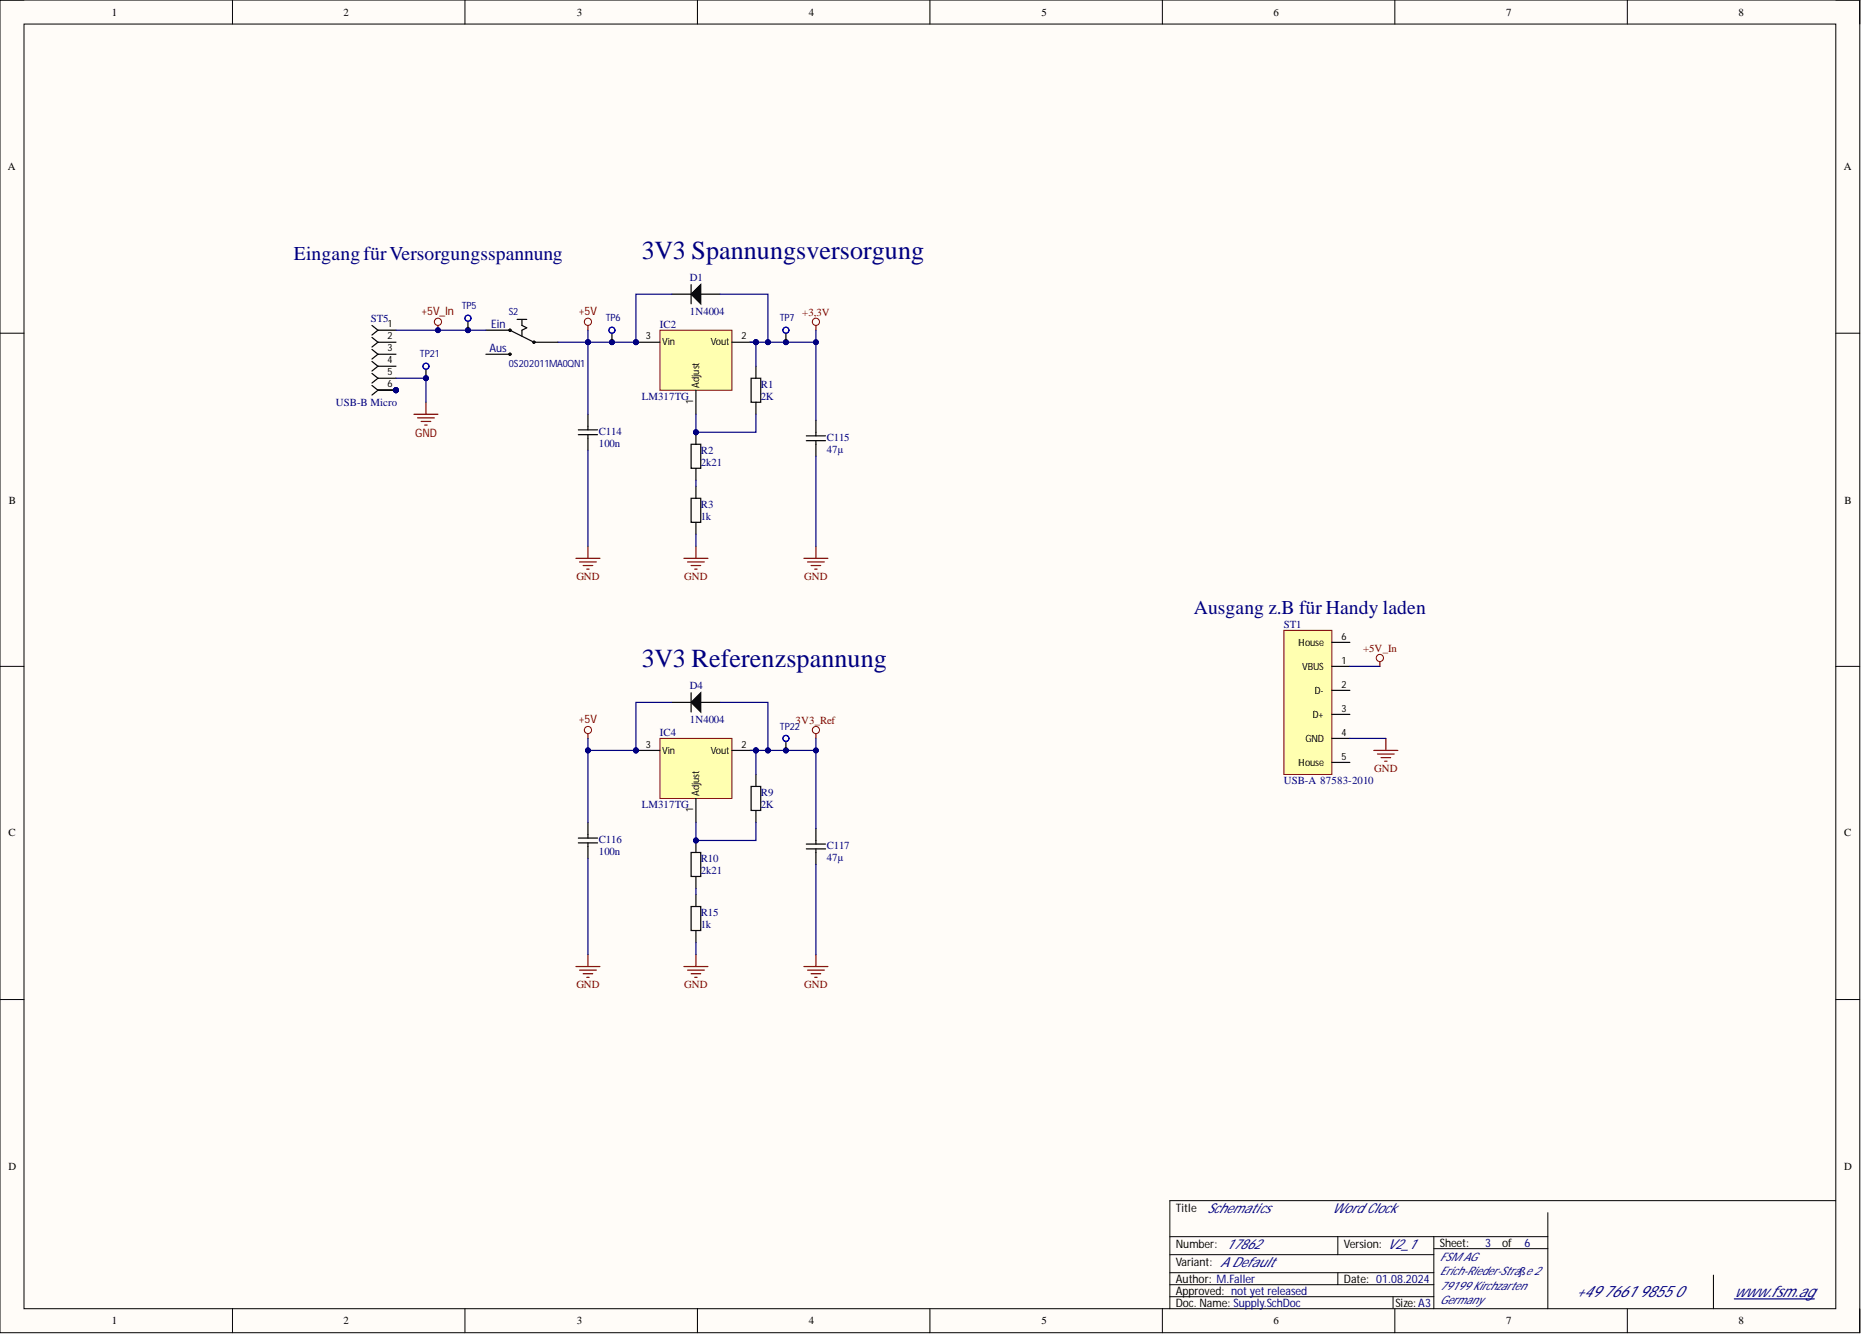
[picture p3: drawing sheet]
<svg xmlns="http://www.w3.org/2000/svg" width="393mm" height="282mm" viewBox="0 0 393 282" stroke-linecap="round" stroke-linejoin="round" font-family="sans-serif">
<defs><g id="words">
<g font-size="5.5" fill="#000080">
<text x="135.7" y="54.6">3V3 Spannungsversorgung</text>
<text x="135.7" y="140.9">3V3 Referenzspannung</text>
</g>
<g font-size="4.1" fill="#000080">
<text x="62.1" y="54.9">Eingang fürVersorgungsspannung</text>
<text x="252.3" y="129.7">Ausgang z.B für Handy laden</text>
</g>
<g font-size="3.3" fill="#000080">
<text x="333.2" y="274.1">+49 7661 9855 0</text>
<text x="366.5" y="274.1">www.fsm.ag</text>
</g>
<g font-size="2.9" fill="#000080">
<text x="255.1" y="256.2">Schematics</text>
<text x="281.5" y="256.2">Word Clock</text>
<text x="259.2" y="263.8">17862</text>
<text x="293.2" y="263.8">V2_1</text>
<text x="257.9" y="267.6">A Default</text>
</g>
<g font-size="2.5" fill="#800000">
<text x="89.1" y="66.6">+5V_In</text>
<text x="122.3" y="66.6">+5V</text>
<text x="87.7" y="92.4">GND</text>
<text x="122.3" y="152.8">+5V</text>
</g>
<g font-size="2.5" fill="#000080">
<text x="103.8" y="69.3">Ein</text>
<text x="103.5" y="74.4">Aus</text>
<text x="313.9" y="263.4">3</text>
<text x="322.3" y="263.4">6</text>
<text x="304.3" y="266.5">FSM AG</text>
<text x="304.3" y="269.5">Erich-Rieder-Straße 2</text>
<text x="304.3" y="272.6">79199Kirchzarten</text>
<text x="304.3" y="275.6">Germany</text>
</g>
<g font-size="2.5">
<text x="248.5" y="256.1">Title</text>
<text x="248.5" y="263.7">Number:</text>
<text x="284" y="263.7">Version:</text>
<text x="304.3" y="263.4">Sheet:</text>
<text x="317.5" y="263.4">of</text>
<text x="248.5" y="267.5">Variant:</text>
<text x="248.5" y="271">Author: M.Faller</text>
<text x="248.5" y="273.6">Approved: not yet released</text>
<text x="284" y="271">Date: 01.08.2024</text>
<text x="248.5" y="276.1">Doc. Name: Supply.SchDoc</text>
<text x="294.9" y="276.1">Size: A3</text>
</g>
<g font-size="2.3">
<text x="23.7" y="3.3">1</text>
<text x="72.6" y="3.3">2</text>
<text x="121.9" y="3.3">3</text>
<text x="170.9" y="3.3">4</text>
<text x="220.1" y="3.3">5</text>
<text x="269.2" y="3.3">6</text>
<text x="318.4" y="3.3">7</text>
<text x="367.5" y="3.3">8</text>
<text x="1.7" y="35.9">A</text>
<text x="389.7" y="35.9">A</text>
<text x="1.9" y="106.4">B</text>
<text x="389.9" y="106.4">B</text>
<text x="1.8" y="176.7">C</text>
<text x="389.8" y="176.7">C</text>
<text x="1.8" y="247.2">D</text>
<text x="389.8" y="247.2">D</text>
<text x="23.7" y="279.8">1</text>
<text x="72.6" y="279.8">2</text>
<text x="121.9" y="279.8">3</text>
<text x="170.9" y="279.8">4</text>
<text x="220.1" y="279.8">5</text>
<text x="269.2" y="279.8">6</text>
<text x="318.4" y="279.8">7</text>
<text x="367.5" y="279.8">8</text>
</g>
<g font-size="2.3" fill="#000080">
<text x="145.8" y="59.4">D1</text>
<text x="78.4" y="68">ST5</text>
<text x="139.5" y="69.3">IC2</text>
<text x="145.8" y="66.5">1N4004</text>
<text x="160.8" y="81.9">R1</text>
<text x="71" y="85.8">USB-B Micro</text>
<text x="135.7" y="84.5">LM317TG</text>
<text x="160.8" y="84.5">2K</text>
<text x="126.6" y="91.8">C114</text>
<text x="126.6" y="94.4">100n</text>
<text x="148.1" y="95.9">R2</text>
<text x="174.7" y="93.1">C115</text>
<text x="174.7" y="95.6">47µ</text>
<text x="148.1" y="98.4">2k21</text>
<text x="148.1" y="107.3">R3</text>
<text x="148.1" y="109.9">1k</text>
<text x="271.4" y="132.7">ST1</text>
<text x="145.8" y="145.6">D4</text>
<text x="139.5" y="155.5">IC4</text>
<text x="145.8" y="152.7">1N4004</text>
<text x="271.4" y="165.7">USB-A 87583-2010</text>
<text x="135.7" y="170.7">LM317TG</text>
<text x="160.8" y="168.2">R9</text>
<text x="160.8" y="170.7">2K</text>
<text x="126.6" y="178.1">C116</text>
<text x="174.7" y="179.4">C117</text>
<text x="126.6" y="180.6">100n</text>
<text x="148.1" y="182.2">R10</text>
<text x="148.1" y="184.7">2k21</text>
<text x="174.7" y="181.9">47µ</text>
<text x="148.1" y="193.6">R15</text>
<text x="148.1" y="196.1">1k</text>
</g>
<g font-size="2.3" fill="#800000">
<text x="169.6" y="66.7">+3,3V</text>
<text x="121.8" y="122.5">GND</text>
<text x="144.6" y="122.5">GND</text>
<text x="170" y="122.5">GND</text>
<text x="288.1" y="137.8">+5V_In</text>
<text x="168.1" y="153">3V3_Ref</text>
<text x="290.5" y="163.1">GND</text>
<text x="121.8" y="208.8">GND</text>
<text x="144.6" y="208.8">GND</text>
<text x="170" y="208.8">GND</text>
</g>
<g font-size="2.1" fill="#000080">
<text x="97.6" y="65.4">TP5</text>
<text x="107.5" y="66.6">S2</text>
<text x="128.1" y="67.9">TP6</text>
<text x="164.8" y="67.9">TP7</text>
<text x="88.8" y="75.5">TP21</text>
<text x="107.5" y="77.6">0S202011MA0QN1</text>
<text x="164.8" y="154.2">TP22</text>
</g>
<g font-size="2.1">
<text x="81.9" y="69.2">1</text>
<text x="81.9" y="71.7">2</text>
<text x="136.5" y="71.7">3</text>
<text x="156.7" y="71.7">2</text>
<text x="81.9" y="74.3">3</text>
<text x="81.9" y="76.8">4</text>
<text x="140" y="73">Vin</text>
<text x="150.2" y="73">Vout</text>
<text x="81.9" y="79.3">5</text>
<text x="81.9" y="81.9">6</text>
<text x="147.8" y="81.9" transform="rotate(-90 147.8 81.9)">Adjust</text>
<text x="146.5" y="85.4" transform="rotate(-90 146.5 85.4)">1</text>
<text x="274.5" y="136.4">House</text>
<text x="283.5" y="135.1">6</text>
<text x="275.2" y="141.5">VBUS</text>
<text x="283.5" y="140.2">1</text>
<text x="277.9" y="146.6">D-</text>
<text x="283.5" y="145.3">2</text>
<text x="277.4" y="151.6">D+</text>
<text x="283.5" y="150.4">3</text>
<text x="283.5" y="155.4">4</text>
<text x="136.5" y="158">3</text>
<text x="140" y="159.2">Vin</text>
<text x="150.2" y="159.2">Vout</text>
<text x="156.7" y="158">2</text>
<text x="274.5" y="161.8">House</text>
<text x="275.9" y="156.7">GND</text>
<text x="283.5" y="160.5">5</text>
<text x="146.5" y="171.7" transform="rotate(-90 146.5 171.7)">1</text>
<text x="147.8" y="168.2" transform="rotate(-90 147.8 168.2)">Adjust</text>
</g>
</g></defs>
<path d="M0 0h393.1v281.6h-393.1z" fill-rule="evenodd" fill="#fffcf8"/>
<path d="M0 0h393.1v281.6h-393.1z" fill="none" stroke="#000" stroke-width=".21"/>
<path d="M5.1 5.1h382.9v271.4h-382.9z" fill-rule="evenodd" fill="#fffcf8"/>
<g fill="none" stroke="#000" stroke-width=".21">
<path d="M0 0h5.1M5.1 5.1h382.9v271.4h-382.9zM49.1 0v5.1M98.3 0v5.1M147.4 0v5.1M196.5 0v5.1M245.7 0v5.1M294.8 0v5.1M344 0v5.1M388 0h5.1v5.1M0 70.4h5.1M388 70.4h5.1"/>
<path d="M0 140.8h5.1M388 140.8h5.1M0 211.2h5.1M388 211.2h5.1M327.2 256.2v20.3M388 253.7h-140.7v22.8M49.1 276.5v5.1M98.3 276.5v5.1M147.4 276.5v5.1M196.5 276.5v5.1M245.7 276.5v5.1M247.3 271.5h55.8"/>
<path d="M247.3 274h55.8M247.3 261.3h79.9M247.3 268.9h55.8M247.3 265.1h55.8M282.8 261.3v3.8M282.8 268.9v2.6M294.4 274v2.5M294.8 276.5v5.1M303.1 261.3v15.2M303.1 263.8h24.1M344 276.5v5.1M362.2 269.4v7.1"/>
<path d="M393.1 276.5v5.1"/>
</g>
<path d="M366.6 274.5h16.9" fill="none" stroke="#000080" stroke-width=".25"/>
<circle cx="159.8" cy="72.3" r=".51" fill="#000080"/>
<circle cx="159.8" cy="72.3" r=".51" fill="none" stroke="#000080" stroke-width=".21"/>
<circle cx="134.4" cy="72.3" r=".51" fill="#000080"/>
<circle cx="134.4" cy="72.3" r=".51" fill="none" stroke="#000080" stroke-width=".21"/>
<path d="M139.5 69.8h15.2v12.7h-15.2z" fill-rule="evenodd" fill="#ffffb0"/>
<path d="M139.5 69.8h15.2v12.7h-15.2z" fill="none" stroke="#800000" stroke-width=".21"/>
<path d="M154.7 72.3h5.1" fill="none" stroke="#000" stroke-width=".25"/>
<circle cx="159.8" cy="72.3" r=".51" fill="#000080"/>
<circle cx="159.8" cy="72.3" r=".51" fill="none" stroke="#000080" stroke-width=".21"/>
<path d="M134.4 72.3h5.1M147.1 82.5v5" fill="none" stroke="#000" stroke-width=".25"/>
<circle cx="134.4" cy="72.3" r=".51" fill="#000080"/>
<circle cx="134.4" cy="72.3" r=".51" fill="none" stroke="#000080" stroke-width=".21"/>
<g fill="none" stroke="#000" stroke-width=".25">
<path d="M142 62.2h4.1M146.1 60.1v4.1M148.1 60.1v4.1l-2-2zM148.1 62.2h4.1M158.8 79.9h2v5.1h-2zM159.8 77.4v2.5M122.2 90.8h4.1M122.2 91.8h4.1M124.3 87.5v3.3M124.3 91.8v3.3M159.8 85v2.5M170.4 92.1h4.1"/>
<path d="M170.4 93.1h4.1M172.5 88.8v3.3M172.5 93.1v3.3"/>
</g>
<path d="M148.1 60.1v4.1l-2-2z" fill="#000"/>
<path d="M144.6 118h5M145.3 118.7h3.6M146.1 119.5h2M147.1 115.4v2.6M146.8 120.3h.5" fill="none" stroke="#800000" stroke-width=".25"/>
<circle cx="147.1" cy="91.3" r=".51" fill="#000080"/>
<circle cx="147.1" cy="91.3" r=".51" fill="none" stroke="#000080" stroke-width=".21"/>
<path d="M147.1 91.3v2.6" fill="none" stroke="#000" stroke-width=".25"/>
<circle cx="147.1" cy="91.3" r=".51" fill="#000080"/>
<circle cx="147.1" cy="91.3" r=".51" fill="none" stroke="#000080" stroke-width=".21"/>
<path d="M146.1 93.9h2v5h-2zM147.1 98.9v2.6M146.1 105.3h2v5.1h-2zM147.1 102.8v2.5M147.1 110.4v2.5" fill="none" stroke="#000" stroke-width=".25"/>
<circle cx="172.5" cy="68" r=".76" fill="none" stroke="#800000" stroke-width=".21"/>
<path d="M172.5 68.8v1" fill="none" stroke="#800000" stroke-width=".25"/>
<path d="M142 62.2h-7.6v10.1" fill="none" stroke="#000080" stroke-width=".25"/>
<circle cx="134.4" cy="72.3" r=".51" fill="#000080"/>
<circle cx="134.4" cy="72.3" r=".51" fill="none" stroke="#000080" stroke-width=".21"/>
<path d="M124.3 72.3h10.1" fill="none" stroke="#000080" stroke-width=".25"/>
<circle cx="134.4" cy="72.3" r=".51" fill="#000080"/>
<circle cx="134.4" cy="72.3" r=".51" fill="none" stroke="#000080" stroke-width=".21"/>
<circle cx="129.3" cy="72.3" r=".51" fill="#000080"/>
<circle cx="129.3" cy="72.3" r=".51" fill="none" stroke="#000080" stroke-width=".21"/>
<circle cx="124.3" cy="72.3" r=".51" fill="#000080"/>
<circle cx="124.3" cy="72.3" r=".51" fill="none" stroke="#000080" stroke-width=".21"/>
<path d="M124.3 72.3v15.2" fill="none" stroke="#000080" stroke-width=".25"/>
<circle cx="124.3" cy="72.3" r=".51" fill="#000080"/>
<circle cx="124.3" cy="72.3" r=".51" fill="none" stroke="#000080" stroke-width=".21"/>
<path d="M152.2 62.2h10.1v10.1" fill="none" stroke="#000080" stroke-width=".25"/>
<circle cx="162.3" cy="72.3" r=".51" fill="#000080"/>
<circle cx="162.3" cy="72.3" r=".51" fill="none" stroke="#000080" stroke-width=".21"/>
<path d="M147.1 87.5v3.8h12.7v-3.8" fill="none" stroke="#000080" stroke-width=".25"/>
<circle cx="147.1" cy="91.3" r=".51" fill="#000080"/>
<circle cx="147.1" cy="91.3" r=".51" fill="none" stroke="#000080" stroke-width=".21"/>
<path d="M162.3 72.3h10.2v16.5M147.1 101.5v1.3" fill="none" stroke="#000080" stroke-width=".25"/>
<circle cx="172.5" cy="72.3" r=".51" fill="#000080"/>
<circle cx="172.5" cy="72.3" r=".51" fill="none" stroke="#000080" stroke-width=".21"/>
<circle cx="166.1" cy="72.3" r=".51" fill="#000080"/>
<circle cx="166.1" cy="72.3" r=".51" fill="none" stroke="#000080" stroke-width=".21"/>
<circle cx="162.3" cy="72.3" r=".51" fill="#000080"/>
<circle cx="162.3" cy="72.3" r=".51" fill="none" stroke="#000080" stroke-width=".21"/>
<path d="M117.9 72.3h6.4" fill="none" stroke="#000080" stroke-width=".25"/>
<circle cx="124.3" cy="72.3" r=".51" fill="#000080"/>
<circle cx="124.3" cy="72.3" r=".51" fill="none" stroke="#000080" stroke-width=".21"/>
<path d="M172.5 69.8v2.5" fill="none" stroke="#000080" stroke-width=".25"/>
<circle cx="172.5" cy="72.3" r=".51" fill="#000080"/>
<circle cx="172.5" cy="72.3" r=".51" fill="none" stroke="#000080" stroke-width=".21"/>
<path d="M271.4 133.2h10.1v30.4h-10.1z" fill-rule="evenodd" fill="#ffffb0"/>
<g fill="none" stroke="#800000" stroke-width=".21">
<path d="M271.4 133.2h10.1v30.4h-10.1z"/>
<circle cx="124.3" cy="68" r=".76"/>
<circle cx="291.6" cy="139" r=".76"/>
</g>
<path d="M281.5 135.7h3.8M281.5 140.8h3.8M281.5 145.9h3.8M281.5 151h3.8M281.5 156h3.8M281.5 161.1h3.8" fill="none" stroke="#000" stroke-width=".25"/>
<path d="M124.3 68.8v1M87.5 87.5h5.1M88.3 88.3h3.5M89 89.1h2M89.8 89.8h.5M90 85v2.5M291.6 139.8v1M290.4 158.6h5.1M291.1 159.3h3.6M292.9 156v2.6M291.9 160.1h2M292.7 160.8h.5" fill="none" stroke="#800000" stroke-width=".25"/>
<path d="M159.8 72.3v5.1M285.3 156h7.6M285.3 140.8h6.3" fill="none" stroke="#000080" stroke-width=".25"/>
<circle cx="159.8" cy="72.3" r=".51" fill="#000080"/>
<circle cx="159.8" cy="72.3" r=".51" fill="none" stroke="#000080" stroke-width=".21"/>
<path d="M124.3 69.8v2.5" fill="none" stroke="#000080" stroke-width=".25"/>
<circle cx="124.3" cy="72.3" r=".51" fill="#000080"/>
<circle cx="124.3" cy="72.3" r=".51" fill="none" stroke="#000080" stroke-width=".21"/>
<g fill="none" stroke="#000" stroke-width=".25">
<path d="M102.7 69.8h5.1l5.1 2.5h5M102.7 74.8h5.1M109.3 67.5h2M110.3 67.5v1.3l1 .5-1 .5v1.2"/>
<circle cx="107.8" cy="69.8" r=".21"/>
<circle cx="107.8" cy="74.8" r=".21"/>
<circle cx="112.9" cy="72.3" r=".21"/>
</g>
<circle cx="83.7" cy="82.5" r=".51" fill="#000080"/>
<circle cx="83.7" cy="82.5" r=".51" fill="none" stroke="#000080" stroke-width=".21"/>
<circle cx="83.7" cy="82.5" r=".51" fill="#000080"/>
<circle cx="83.7" cy="82.5" r=".51" fill="none" stroke="#000080" stroke-width=".21"/>
<circle cx="83.7" cy="82.5" r=".51" fill="#000080"/>
<circle cx="83.7" cy="82.5" r=".51" fill="none" stroke="#000080" stroke-width=".21"/>
<circle cx="83.7" cy="82.5" r=".51" fill="#000080"/>
<circle cx="83.7" cy="82.5" r=".51" fill="none" stroke="#000080" stroke-width=".21"/>
<g fill="none" stroke="#000" stroke-width=".25">
<path d="M78.6 73.8l1.3 1M78.6 76.4l1.3 1M78.6 68.8l1.3 1M78.6 71.3l1.3 1M78.6 78.9l1.3 1M79.9 74.8h3.8M79.9 74.8l-1.3 1.1M79.9 77.4h3.8M79.9 77.4l-1.3 1M79.9 69.8h3.8M79.9 69.8l-1.3 1M79.9 72.3h3.8"/>
<path d="M79.9 72.3l-1.3 1M79.9 79.9h3.8M79.9 79.9l-1.3 1M79.9 82.5h3.8"/>
</g>
<circle cx="83.7" cy="82.5" r=".51" fill="#000080"/>
<circle cx="83.7" cy="82.5" r=".51" fill="none" stroke="#000080" stroke-width=".21"/>
<path d="M78.6 81.4l1.3 1.1M79.9 82.5l-1.3 1M79.9 82.5h3.8" fill="none" stroke="#000" stroke-width=".25"/>
<circle cx="83.7" cy="82.5" r=".51" fill="#000080"/>
<circle cx="83.7" cy="82.5" r=".51" fill="none" stroke="#000080" stroke-width=".21"/>
<path d="M79.9 82.5h3.8" fill="none" stroke="#000" stroke-width=".25"/>
<circle cx="83.7" cy="82.5" r=".51" fill="#000080"/>
<circle cx="83.7" cy="82.5" r=".51" fill="none" stroke="#000080" stroke-width=".21"/>
<path d="M79.9 82.5h3.8" fill="none" stroke="#000" stroke-width=".25"/>
<circle cx="83.7" cy="82.5" r=".51" fill="#000080"/>
<circle cx="83.7" cy="82.5" r=".51" fill="none" stroke="#000080" stroke-width=".21"/>
<path d="M83.7 69.8h19" fill="none" stroke="#000080" stroke-width=".25"/>
<circle cx="92.6" cy="69.8" r=".51" fill="#000080"/>
<circle cx="92.6" cy="69.8" r=".51" fill="none" stroke="#000080" stroke-width=".21"/>
<circle cx="98.9" cy="69.8" r=".51" fill="#000080"/>
<circle cx="98.9" cy="69.8" r=".51" fill="none" stroke="#000080" stroke-width=".21"/>
<circle cx="92.6" cy="68" r=".76" fill="none" stroke="#800000" stroke-width=".21"/>
<path d="M92.6 68.8v1" fill="none" stroke="#800000" stroke-width=".25"/>
<circle cx="92.6" cy="69.8" r=".51" fill="#000080"/>
<circle cx="92.6" cy="69.8" r=".51" fill="none" stroke="#000080" stroke-width=".21"/>
<path d="M121.7 118h5.1M122.5 118.7h3.5M123.3 119.5h2M124.3 115.4v2.6M169.9 118h5.1M170.7 118.7h3.5M171.4 119.5h2.1M172.5 115.4v2.6M124 120.3h.5M172.2 120.3h.5" fill="none" stroke="#800000" stroke-width=".25"/>
<path d="M124.3 95.1v20.3M172.5 96.4v19" fill="none" stroke="#000080" stroke-width=".25"/>
<circle cx="98.9" cy="69.8" r=".51" fill="#000080"/>
<circle cx="98.9" cy="69.8" r=".51" fill="none" stroke="#000080" stroke-width=".21"/>
<circle cx="98.9" cy="67.2" r=".63" fill="none" stroke="#00f" stroke-width=".25"/>
<path d="M98.9 69.1v.7" fill="none" stroke="#000" stroke-width=".25"/>
<circle cx="98.9" cy="69.8" r=".51" fill="#000080"/>
<circle cx="98.9" cy="69.8" r=".51" fill="none" stroke="#000080" stroke-width=".21"/>
<path d="M98.9 68v1.3" fill="none" stroke="#000" stroke-width=".25"/>
<circle cx="129.3" cy="72.3" r=".51" fill="#000080"/>
<circle cx="129.3" cy="72.3" r=".51" fill="none" stroke="#000080" stroke-width=".21"/>
<circle cx="129.3" cy="69.8" r=".63" fill="none" stroke="#00f" stroke-width=".25"/>
<path d="M129.3 71.7v.6" fill="none" stroke="#000" stroke-width=".25"/>
<circle cx="129.3" cy="72.3" r=".51" fill="#000080"/>
<circle cx="129.3" cy="72.3" r=".51" fill="none" stroke="#000080" stroke-width=".21"/>
<path d="M129.3 70.5v1.3" fill="none" stroke="#000" stroke-width=".25"/>
<circle cx="166.1" cy="72.3" r=".51" fill="#000080"/>
<circle cx="166.1" cy="72.3" r=".51" fill="none" stroke="#000080" stroke-width=".21"/>
<g fill="none" stroke="#00f" stroke-width=".25">
<circle cx="166.1" cy="69.8" r=".63"/>
<circle cx="166.1" cy="69.8" r=".64"/>
</g>
<path d="M166.1 71.7v.6" fill="none" stroke="#000" stroke-width=".25"/>
<circle cx="166.1" cy="72.3" r=".51" fill="#000080"/>
<circle cx="166.1" cy="72.3" r=".51" fill="none" stroke="#000080" stroke-width=".21"/>
<path d="M166.1 70.5v1.3" fill="none" stroke="#000" stroke-width=".25"/>
<circle cx="90" cy="79.9" r=".51" fill="#000080"/>
<circle cx="90" cy="79.9" r=".51" fill="none" stroke="#000080" stroke-width=".21"/>
<g fill="none" stroke="#00f" stroke-width=".25">
<circle cx="90" cy="77.4" r=".63"/>
<circle cx="90" cy="77.4" r=".64"/>
</g>
<path d="M90 79.3v.6" fill="none" stroke="#000" stroke-width=".25"/>
<circle cx="90" cy="79.9" r=".51" fill="#000080"/>
<circle cx="90" cy="79.9" r=".51" fill="none" stroke="#000080" stroke-width=".21"/>
<path d="M90 78.1v1.3" fill="none" stroke="#000" stroke-width=".25"/>
<circle cx="159.8" cy="158.6" r=".51" fill="#000080"/>
<circle cx="159.8" cy="158.6" r=".51" fill="none" stroke="#000080" stroke-width=".21"/>
<circle cx="134.4" cy="158.6" r=".51" fill="#000080"/>
<circle cx="134.4" cy="158.6" r=".51" fill="none" stroke="#000080" stroke-width=".21"/>
<path d="M139.5 156h15.2v12.7h-15.2z" fill-rule="evenodd" fill="#ffffb0"/>
<path d="M139.5 156h15.2v12.7h-15.2z" fill="none" stroke="#800000" stroke-width=".21"/>
<path d="M154.7 158.6h5.1" fill="none" stroke="#000" stroke-width=".25"/>
<circle cx="159.8" cy="158.6" r=".51" fill="#000080"/>
<circle cx="159.8" cy="158.6" r=".51" fill="none" stroke="#000080" stroke-width=".21"/>
<path d="M134.4 158.6h5.1M147.1 168.7v5.1" fill="none" stroke="#000" stroke-width=".25"/>
<circle cx="134.4" cy="158.6" r=".51" fill="#000080"/>
<circle cx="134.4" cy="158.6" r=".51" fill="none" stroke="#000080" stroke-width=".21"/>
<g fill="none" stroke="#000" stroke-width=".25">
<path d="M142 148.4h4.1M146.1 146.4v4M148.1 146.4v4l-2-2zM148.1 148.4h4.1M122.2 177.1h4.1M122.2 178.1h4.1M124.3 173.8v3.3M124.3 178.1v3.3M158.8 166.2h2v5h-2zM159.8 163.6v2.6M159.8 171.2v2.6M170.4 178.3h4.1"/>
<path d="M170.4 179.4h4.1M172.5 175.1v3.2M172.5 179.4v3.3"/>
</g>
<path d="M148.1 146.4v4l-2-2z" fill="#000"/>
<path d="M144.6 204.2h5M145.3 205h3.6M146.1 205.7h2M146.8 206.5h.5M147.1 201.7v2.5" fill="none" stroke="#800000" stroke-width=".25"/>
<circle cx="147.1" cy="177.6" r=".51" fill="#000080"/>
<circle cx="147.1" cy="177.6" r=".51" fill="none" stroke="#000080" stroke-width=".21"/>
<path d="M147.1 177.6v2.5" fill="none" stroke="#000" stroke-width=".25"/>
<circle cx="147.1" cy="177.6" r=".51" fill="#000080"/>
<circle cx="147.1" cy="177.6" r=".51" fill="none" stroke="#000080" stroke-width=".21"/>
<path d="M146.1 180.1h2v5.1h-2zM146.1 191.5h2v5.1h-2zM147.1 185.2v2.5M147.1 189v2.5M147.1 196.6v2.6" fill="none" stroke="#000" stroke-width=".25"/>
<circle cx="172.5" cy="154.3" r=".76" fill="none" stroke="#800000" stroke-width=".21"/>
<path d="M172.5 155v1" fill="none" stroke="#800000" stroke-width=".25"/>
<path d="M142 148.4h-7.6v10.2" fill="none" stroke="#000080" stroke-width=".25"/>
<circle cx="134.4" cy="158.6" r=".51" fill="#000080"/>
<circle cx="134.4" cy="158.6" r=".51" fill="none" stroke="#000080" stroke-width=".21"/>
<path d="M124.3 158.6h10.1" fill="none" stroke="#000080" stroke-width=".25"/>
<circle cx="134.4" cy="158.6" r=".51" fill="#000080"/>
<circle cx="134.4" cy="158.6" r=".51" fill="none" stroke="#000080" stroke-width=".21"/>
<circle cx="124.3" cy="158.6" r=".51" fill="#000080"/>
<circle cx="124.3" cy="158.6" r=".51" fill="none" stroke="#000080" stroke-width=".21"/>
<path d="M124.3 158.6v15.2" fill="none" stroke="#000080" stroke-width=".25"/>
<circle cx="124.3" cy="158.6" r=".51" fill="#000080"/>
<circle cx="124.3" cy="158.6" r=".51" fill="none" stroke="#000080" stroke-width=".21"/>
<path d="M152.2 148.4h10.1v10.2" fill="none" stroke="#000080" stroke-width=".25"/>
<circle cx="162.3" cy="158.6" r=".51" fill="#000080"/>
<circle cx="162.3" cy="158.6" r=".51" fill="none" stroke="#000080" stroke-width=".21"/>
<path d="M147.1 173.8v3.8h12.7v-3.8M147.1 199.2v2.5" fill="none" stroke="#000080" stroke-width=".25"/>
<circle cx="147.1" cy="177.6" r=".51" fill="#000080"/>
<circle cx="147.1" cy="177.6" r=".51" fill="none" stroke="#000080" stroke-width=".21"/>
<path d="M162.3 158.6h10.2v16.5M147.1 187.7v1.3" fill="none" stroke="#000080" stroke-width=".25"/>
<circle cx="172.5" cy="158.6" r=".51" fill="#000080"/>
<circle cx="172.5" cy="158.6" r=".51" fill="none" stroke="#000080" stroke-width=".21"/>
<circle cx="166.1" cy="158.6" r=".51" fill="#000080"/>
<circle cx="166.1" cy="158.6" r=".51" fill="none" stroke="#000080" stroke-width=".21"/>
<circle cx="162.3" cy="158.6" r=".51" fill="#000080"/>
<circle cx="162.3" cy="158.6" r=".51" fill="none" stroke="#000080" stroke-width=".21"/>
<path d="M172.5 156v2.6" fill="none" stroke="#000080" stroke-width=".25"/>
<circle cx="172.5" cy="158.6" r=".51" fill="#000080"/>
<circle cx="172.5" cy="158.6" r=".51" fill="none" stroke="#000080" stroke-width=".21"/>
<circle cx="124.3" cy="154.3" r=".76" fill="none" stroke="#800000" stroke-width=".21"/>
<path d="M124.3 155v1" fill="none" stroke="#800000" stroke-width=".25"/>
<path d="M159.8 158.6v5" fill="none" stroke="#000080" stroke-width=".25"/>
<circle cx="159.8" cy="158.6" r=".51" fill="#000080"/>
<circle cx="159.8" cy="158.6" r=".51" fill="none" stroke="#000080" stroke-width=".21"/>
<path d="M124.3 156v2.6" fill="none" stroke="#000080" stroke-width=".25"/>
<circle cx="124.3" cy="158.6" r=".51" fill="#000080"/>
<circle cx="124.3" cy="158.6" r=".51" fill="none" stroke="#000080" stroke-width=".21"/>
<path d="M121.7 204.2h5.1M122.5 205h3.5M123.3 205.7h2M124 206.5h.5M124.3 201.7v2.5M169.9 204.2h5.1M170.7 205h3.5M171.4 205.7h2.1M172.2 206.5h.5M172.5 201.7v2.5" fill="none" stroke="#800000" stroke-width=".25"/>
<path d="M124.3 181.4v20.3M172.5 182.7v19" fill="none" stroke="#000080" stroke-width=".25"/>
<circle cx="166.1" cy="158.6" r=".51" fill="#000080"/>
<circle cx="166.1" cy="158.6" r=".51" fill="none" stroke="#000080" stroke-width=".21"/>
<circle cx="166.1" cy="156" r=".63" fill="none" stroke="#00f" stroke-width=".25"/>
<path d="M166.1 157.9v.7" fill="none" stroke="#000" stroke-width=".25"/>
<circle cx="166.1" cy="158.6" r=".51" fill="#000080"/>
<circle cx="166.1" cy="158.6" r=".51" fill="none" stroke="#000080" stroke-width=".21"/>
<path d="M166.1 156.8v1.3" fill="none" stroke="#000" stroke-width=".25"/>
<path d="M83.7 79.9h6.3v5.1" fill="none" stroke="#000080" stroke-width=".25"/>
<circle cx="90" cy="79.9" r=".51" fill="#000080"/>
<circle cx="90" cy="79.9" r=".51" fill="none" stroke="#000080" stroke-width=".21"/>
<path d="M147.1 112.9v2.5M158.5 158.6h3.8" fill="none" stroke="#000080" stroke-width=".25"/>
<circle cx="159.8" cy="158.6" r=".51" fill="#000080"/>
<circle cx="159.8" cy="158.6" r=".51" fill="none" stroke="#000080" stroke-width=".21"/>
<circle cx="162.3" cy="158.6" r=".51" fill="#000080"/>
<circle cx="162.3" cy="158.6" r=".51" fill="none" stroke="#000080" stroke-width=".21"/>
<path d="M158.5 72.3h3.8" fill="none" stroke="#000080" stroke-width=".25"/>
<circle cx="159.8" cy="72.3" r=".51" fill="#000080"/>
<circle cx="159.8" cy="72.3" r=".51" fill="none" stroke="#000080" stroke-width=".21"/>
<circle cx="162.3" cy="72.3" r=".51" fill="#000080"/>
<circle cx="162.3" cy="72.3" r=".51" fill="none" stroke="#000080" stroke-width=".21"/>
<use href="#words"/>
</svg>
